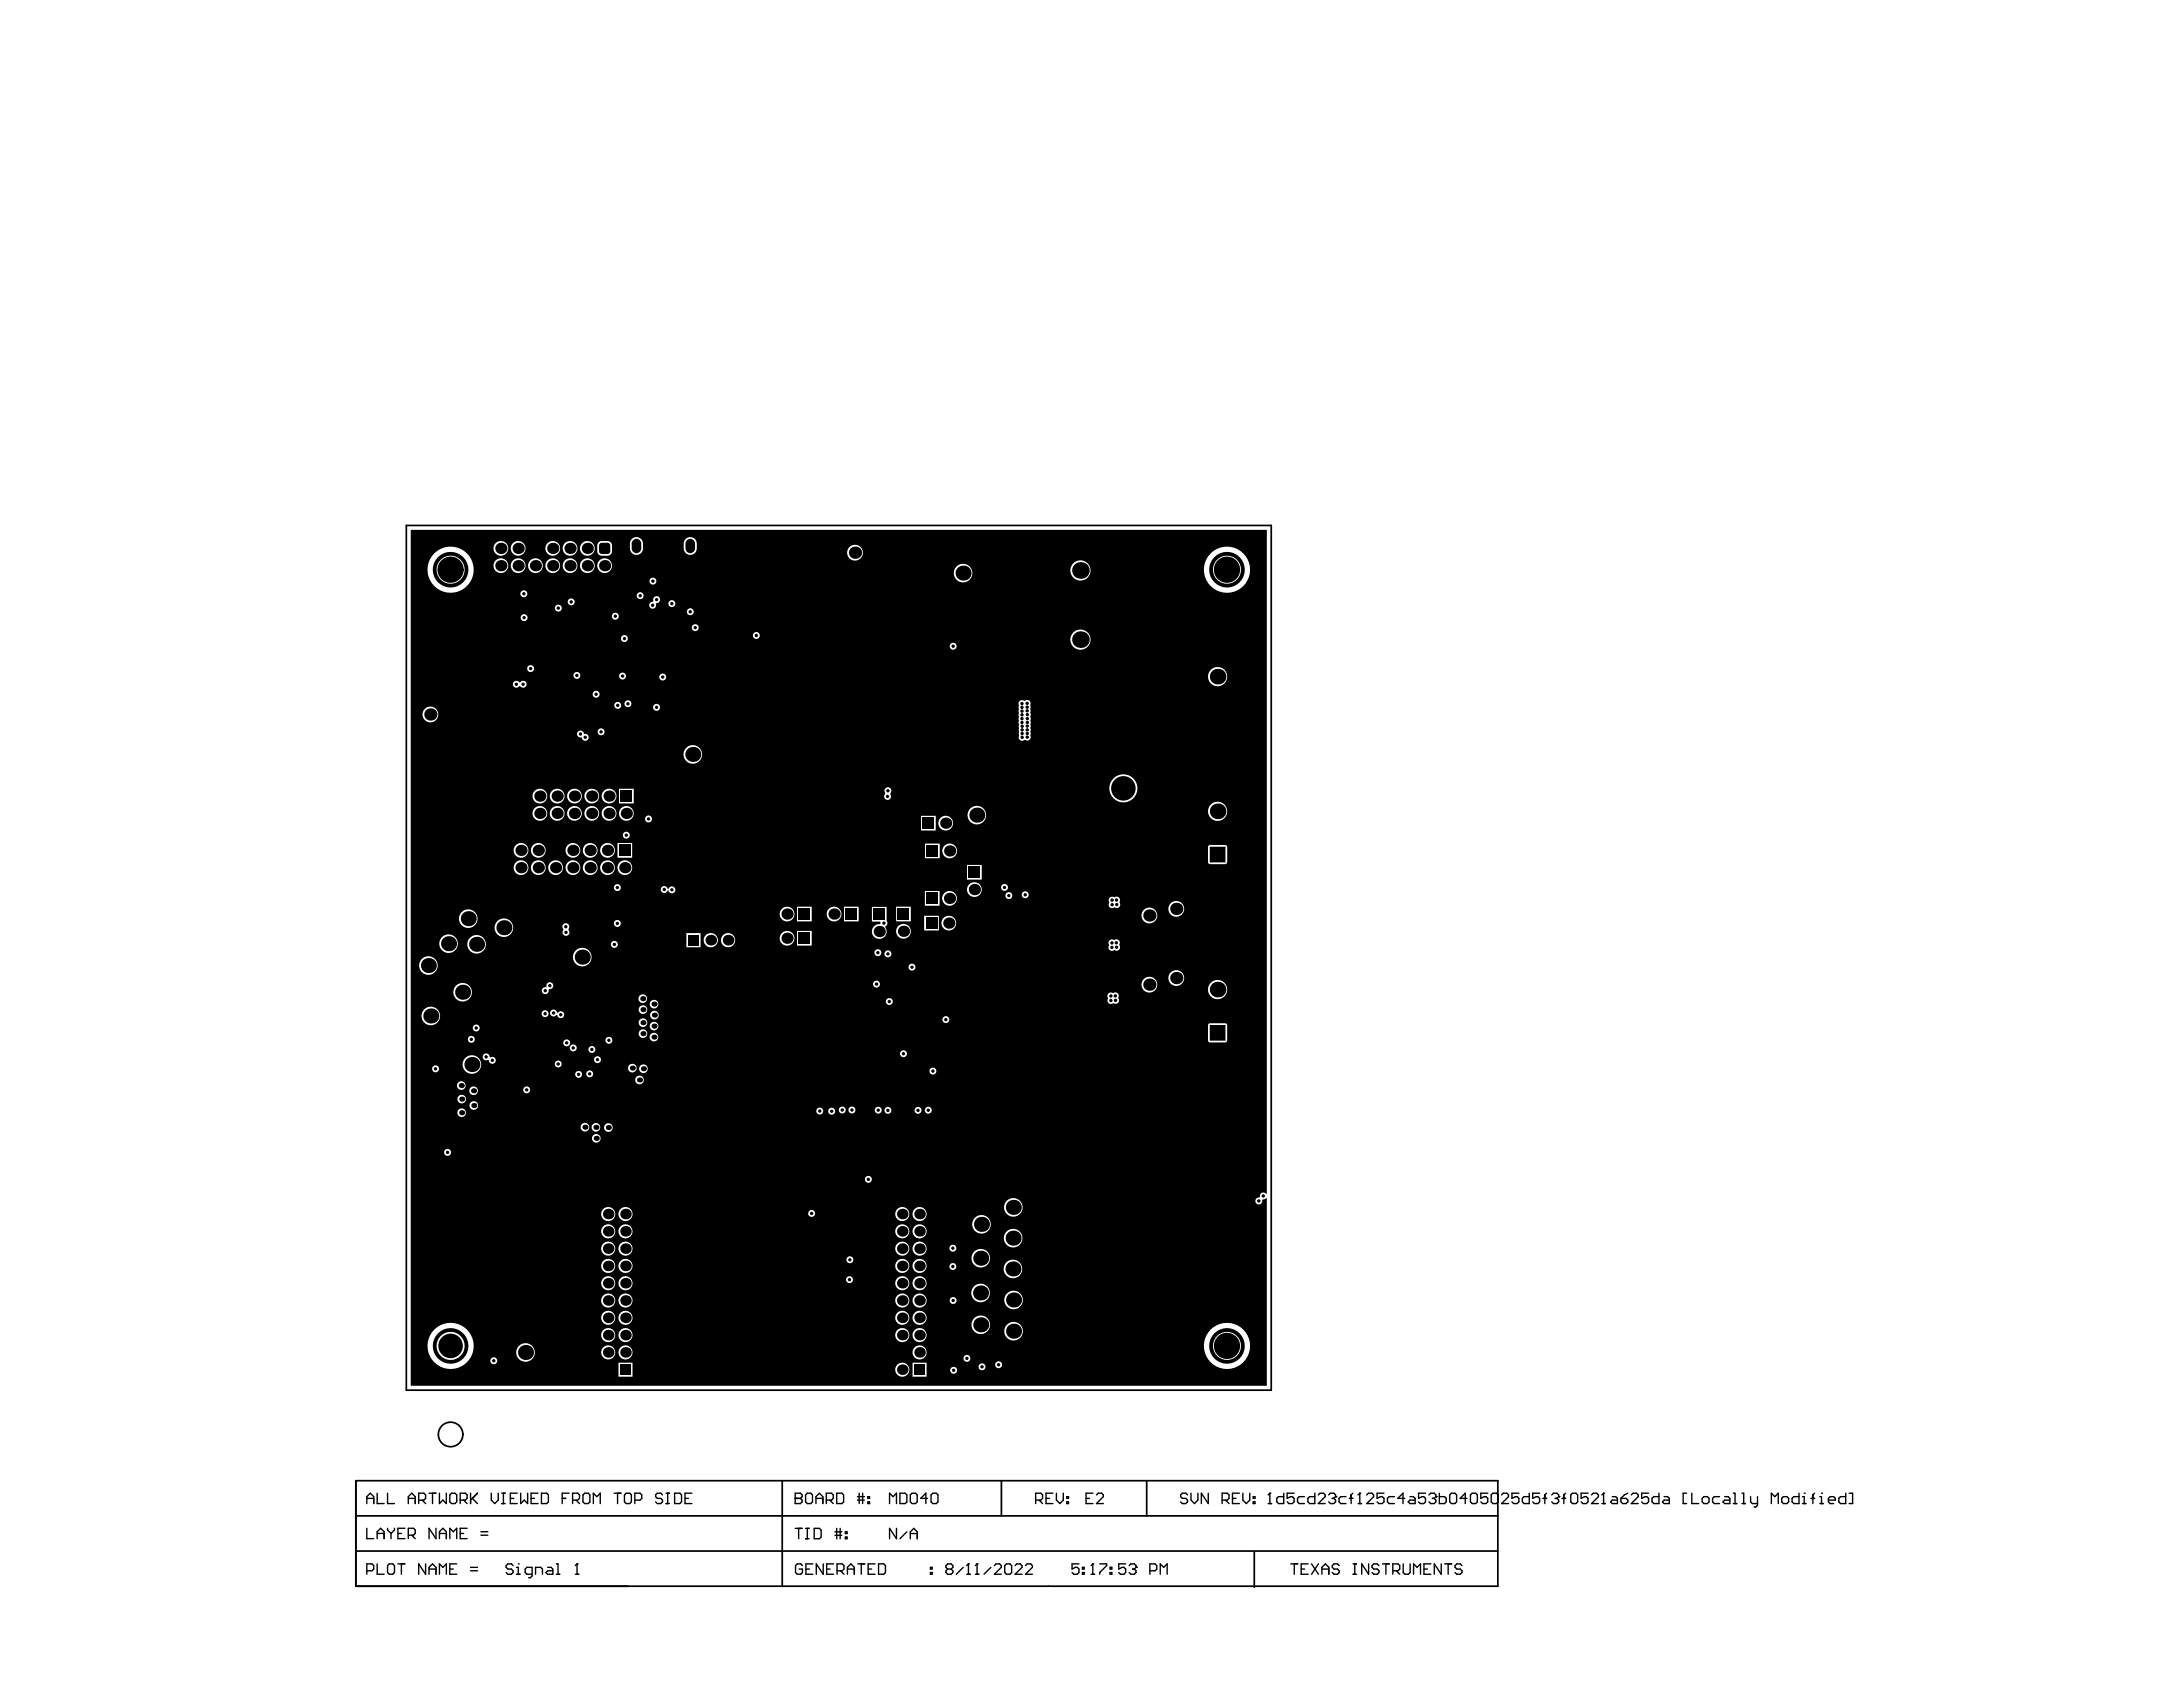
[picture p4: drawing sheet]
<svg xmlns="http://www.w3.org/2000/svg" width="279mm" height="216mm" viewBox="0 0 279 216" stroke-linecap="round" stroke-linejoin="round" font-family="sans-serif">
<g fill="none" stroke="#000" stroke-width=".22">
<path d="M52 67.2h110.7v110.7h-110.7zM45.5 194h146.2M45.5 198.5h146.2M45.5 189.5v13.5h146.2v-13.5h-146.1v13.5M100.1 189.5v13.5M128.2 189.5v4.5M146.8 189.5v4.5M160.5 198.7v4.4"/>
<circle cx="57.7" cy="72.9" r="1.57"/>
<circle cx="157" cy="72.9" r="1.57"/>
<circle cx="157" cy="172.2" r="1.57"/>
<circle cx="57.7" cy="183.6" r="1.57"/>
</g>
<g fill="none" stroke="#000" stroke-width=".18">
<path d="M46.9 191.8h.9M46.9 192.4v-.9l.5-.4 .4 .4v.9M46.9 195.6v1.3h.9M48.3 191.1v1.3h.9M48.3 196.9v-.9l.4-.4 .5 .4v.9M48.3 196.3h.9M49.6 191.1v1.3h.9M49.6 195.6v.2l.4 .5M50 196.3v.6M50.5 195.6v.2l-.5 .5M50.9 196.3h.5M51.8 195.6h-.9v1.3h.9"/>
<path d="M52.3 191.8h.8M52.3 192.4v-.9l.4-.4 .4 .4v.9M52.3 196.5h.6l.2-.2v-.5l-.2-.2h-.6v1.3M52.7 196.5l.4 .4M53.6 192h.7l.2-.2v-.5l-.2-.2h-.7v1.3M54 192l.5 .4M54.9 191.1h.9M55.4 191.1v1.3M55.8 195.6v1.3l-.9-1.3v1.3M56.2 191.1v1.3l.5-.4 .4 .4v-1.3M56.2 196.9v-.9l.5-.4 .4 .4v.9M56.2 196.3h.9"/>
<path d="M57.6 191.3l.2-.2h.4l.3 .2v.9l-.3 .2h-.4l-.2-.2zM57.6 196.9v-1.3l.4 .4 .5-.4v1.3M58.9 192h.7l.2-.2v-.5l-.2-.2h-.7v1.3M58.9 196.3h.4M59.3 192l.5 .4M59.8 195.6h-.9v1.3h.9M60.2 191.1v1.3M60.4 191.8l.7 .6M61.1 191.1l-.9 .9M61.6 196.5h.8M61.6 196h.8M62.9 191.1v.9l.4 .4 .5-.4v-.9"/>
<path d="M64.2 192.4h.5M64.2 191.1h.5M64.4 191.1v1.3M65.3 191.8h.5M66.2 191.1h-.9v1.3h.9M66.6 191.1v1.3l.5-.4 .4 .4v-1.3M68 191.8h.4M68.9 191.1h-.9v1.3h.9M69.3 191.1h.7l.2 .2v.9l-.2 .2h-.7zM72 191.8h.4M72.8 191.1h-.8v1.3M73.3 192h.6l.3-.2v-.5l-.3-.2h-.6v1.3"/>
<path d="M73.7 192l.5 .4M74.6 191.3l.2-.2h.5l.2 .2v.9l-.2 .2h-.5l-.2-.2zM75.9 192.4v-1.3l.5 .4 .4-.4v1.3M78.6 191.1h.9M79 191.1v1.3M79.9 191.3l.2-.2h.5l.2 .2v.9l-.2 .2h-.5l-.2-.2zM81.3 192h.6l.2-.2v-.5l-.2-.2h-.6v1.3M84.8 191.3l-.2-.2h-.5l-.2 .2v.2l.2 .3h.5l.2 .2v.2l-.2 .2h-.5l-.2-.2M85.2 192.4h.5M85.2 191.1h.5M85.5 191.1v1.3M86.3 191.1h.7l.2 .2v.9l-.2 .2h-.7z"/>
<path d="M87.7 191.8h.4M88.6 191.1h-.9v1.3h.9M101.8 191.8h.1M101.8 191.1h.6l.3 .2v.2l-.3 .3 .3 .2v.2l-.3 .2h-.6zM101.8 191.8h.6M101.8 195.6h.9M102.2 195.6v1.3M103.1 191.3l.2-.2h.5l.2 .2v.9l-.2 .2h-.5l-.2-.2zM103.1 196.9h.4M103.1 195.6h.4M103.3 195.6v1.3M104.2 195.6h.7l.2 .2v.9l-.2 .2h-.7z"/>
<path d="M104.4 191.8h.9M104.4 192.4v-.9l.5-.4 .4 .4v.9M105.8 192h.6l.2-.2v-.5l-.2-.2h-.6v1.3M106.2 192l.4 .4M106.9 196h.9M106.9 196.5h.9M107.1 191.1h.7l.2 .2v.9l-.2 .2h-.7zM107.1 195.6v1.3M107.5 195.6v1.3M108.2 196.7h.2v.2h-.2zM108.2 196h.2v.3h-.2zM109.7 191.5h.9"/>
<path d="M109.7 192h.9M110 191.1v1.3M110.4 191.1v1.3M111.1 192.2h.2v.2h-.2zM111.1 191.5h.2v.3h-.2zM113.9 192.4v-1.3l.4 .4 .4-.4v1.3M114.7 195.6v1.3l-.8-1.3v1.3M115.2 191.1h.6l.3 .2v.9l-.3 .2h-.6zM116.1 196l-.9 .9M116.5 191.3l.2-.2h.5l.2 .2v.9l-.2 .2h-.5l-.2-.2zM116.5 196.9v-.9l.5-.4 .4 .4v.9M116.5 196.3h.9"/>
<path d="M118.7 191.8h-.9l.7-.7v1.3M119.2 191.3l.2-.2h.4l.3 .2v.9l-.3 .2h-.4l-.2-.2zM132.6 192h.6l.2-.2v-.5l-.2-.2h-.6v1.3M133 192l.4 .4M133.9 191.8h.4M134.8 191.1h-.9v1.3h.9M135.2 191.1v.9l.4 .4 .5-.4v-.9M136.5 192.2h.3v.2h-.3zM136.5 191.5h.3v.3h-.3zM139 191.8h.4M139.9 191.1h-.9v1.3h.9M140.3 191.3l.3-.2h.4l.2 .2v.2l-.9 .9h.9"/>
<path d="M152 191.3l-.2-.2h-.5l-.2 .2v.2l.2 .3h.5l.2 .2v.2l-.2 .2h-.5l-.2-.2M152.4 191.1v.9l.5 .4 .4-.4v-.9M154.6 191.1v1.3l-.8-1.3v1.3M156.4 192h.7l.2-.2v-.5l-.2-.2h-.7v1.3M156.9 192l.4 .4M157.7 191.8h.5M158.6 191.1h-.9v1.3h.9M159.1 191.1v.9l.4 .4 .5-.4v-.9M160.4 192.2h.2v.2h-.2zM160.4 191.5h.2v.3h-.2zM162.3 192.4h.4M162.5 191.1h.1"/>
<path d="M162.5 191.1v1.3M162.5 191.1l-.2 .2M164.3 191.1v1.3h-.7l-.2-.2v-.4l.2-.3h.7M165.6 191.1h-.9v.7l.5-.3h.2l.2 .3v.4l-.2 .2h-.4l-.3-.2M167 191.5h-.7l-.2 .3v.4l.2 .2h.7M168.3 191.1v1.3h-.7l-.2-.2v-.4l.2-.3h.7M168.7 191.3l.2-.2h.5l.2 .2v.2l-.9 .9h.9M170.1 191.3l.2-.2h.4l.2 .2v.2M170.5 191.8h.2M170.7 191.8l.2 .2v.2l-.2 .2h-.4l-.2-.2M170.9 191.5h.1M170.9 191.5l-.2 .3"/>
<path d="M172.3 191.5h-.7l-.2 .3v.4l.2 .2h.7M172.7 191.8h.5M173.2 191.1l-.3 .2v1.1M173.8 192.4h.5M174 191.1h.1M174 191.1v1.3M174 191.1l-.2 .2M174.9 191.3l.2-.2h.5l.2 .2v.2l-.9 .9h.9M177.1 191.1h-.8v.7l.4-.3h.2l.2 .3v.4l-.2 .2h-.4l-.2-.2M178.5 191.5h-.7l-.2 .3v.4l.2 .2h.7M179.8 191.8h-.9l.7-.7v1.3M180.5 191.5h.4l.2 .3v.6h-.6l-.3-.2 .3-.2h.6"/>
<path d="M182.4 191.1h-.8v.7l.4-.3h.2l.2 .3v.4l-.2 .2h-.4l-.2-.2M182.9 191.3l.2-.2h.5l.2 .2v.2M183.3 191.8h.3M183.6 191.8l.2 .2v.2l-.2 .2h-.5l-.2-.2M183.8 191.5h.1M183.8 191.5l-.2 .3M184.2 191.1v1.3h.7l.2-.2v-.4l-.2-.3h-.7M185.5 191.3l.3-.2h.4l.2 .2v.9l-.2 .2h-.4l-.3-.2zM187.8 191.8h-.9l.6-.7v1.3M188.2 191.3l.2-.2h.5l.2 .2v.9l-.2 .2h-.5l-.2-.2zM190.4 191.1h-.9v.7l.5-.3h.2l.2 .3v.4l-.2 .2h-.4l-.3-.2M190.9 191.3l.2-.2h.4l.2 .2v.9l-.2 .2h-.4l-.2-.2z"/>
<path d="M192.2 191.3l.2-.2h.5l.2 .2v.2l-.9 .9h.9M194.4 191.1h-.9v.7l.5-.3h.2l.2 .3v.4l-.2 .2h-.5l-.2-.2M195.7 191.1v1.3h-.6l-.3-.2v-.4l.3-.3h.6M197.1 191.1h-.9v.7l.4-.3h.2l.3 .3v.4l-.3 .2h-.4l-.2-.2M197.5 191.8h.4M197.9 191.1l-.2 .2v1.1M198.6 191.3l.2-.2h.5l.2 .2v.2M199 191.8h.3M199.3 191.8l.2 .2v.2l-.2 .2h-.5l-.2-.2M199.5 191.5h.1M199.5 191.5l-.2 .3M199.9 191.8h.5"/>
<path d="M200.4 191.1l-.2 .2v1.1M201 191.3l.3-.2h.4l.2 .2v.9l-.2 .2h-.4l-.3-.2zM203.3 191.1h-.9v.7l.4-.3h.2l.3 .3v.4l-.3 .2h-.4l-.2-.2M203.7 191.3l.2-.2h.5l.2 .2v.2l-.9 .9h.9M205 192.4h.5M205.2 191.1h.1M205.2 191.1v1.3M205.2 191.1l-.2 .2M206.4 191.5h.4l.2 .3v.6h-.6l-.3-.2 .3-.2h.6M207.5 191.8h.6l.2 .2v.2l-.2 .2h-.4l-.2-.2zM208.3 191.1l-.4 .2-.4 .5M208.8 191.3l.2-.2h.4l.3 .2v.2l-.9 .9h.9"/>
<path d="M211 191.1h-.9v.7l.5-.3h.2l.2 .3v.4l-.2 .2h-.5l-.2-.2M212.3 191.1v1.3h-.6l-.3-.2v-.4l.3-.3h.6M213 191.5h.4l.3 .3v.6h-.7l-.2-.2 .2-.2h.7M215.9 191.1h-.5v1.3h.5M216.5 191.1v1.3h.9M218.1 191.5h.4l.2 .3v.4l-.2 .2h-.4l-.2-.2v-.4zM220.1 191.5h-.7l-.2 .3v.4l.2 .2h.7M220.7 191.5h.5l.2 .3v.6h-.7l-.2-.2 .2-.2h.7M221.8 192.4h.5M221.8 191.1h.3v1.3M223 192.4h.4M223 191.1h.2v1.3"/>
<path d="M224.1 191.5v.7l.2 .2h.6M224.9 191.5v1.1l-.2 .3h-.2M226.7 192.4v-1.3l.5 .4 .4-.4v1.3M228 191.8l.3-.3h.4l.2 .3v.4l-.2 .2h-.4l-.3-.2zM230.3 191.1v1.3h-.7l-.2-.2v-.4l.2-.3h.7M230.7 192.4h.4M230.7 191.5h.2v.9M230.9 191.1h.1M231.8 191.8h.4M232.2 191.1l-.2 .2v1.1M232.9 192.4h.5M232.9 191.5h.2v.9"/>
<path d="M233.1 191.1h.1M234 192h.9v-.2l-.2-.3h-.5l-.2 .3v.4l.2 .2h.5M236.2 191.1v1.3h-.6l-.3-.2v-.4l.3-.3h.6M236.7 191.1h.4v1.3h-.4M46.9 201h.7l.2-.2v-.4l-.2-.3h-.7v1.4M48.3 200.1v1.4h.9M49.6 200.4l.2-.3h.5l.2 .3v.8l-.2 .3h-.5l-.2-.3zM50.9 200.1h.9M51.4 200.1v1.4M54.5 200.1v1.4l-.9-1.4v1.4M54.9 200.8h.9M54.9 201.5v-.9l.5-.5 .4 .5v.9"/>
<path d="M56.2 201.5v-1.4l.5 .5 .4-.5v1.4M57.6 200.8h.4M58.5 200.1h-.9v1.4h.9M60.2 200.6h.9M60.2 201h.9M65.7 200.4l-.3-.3h-.4l-.2 .3v.2l.2 .2h.4l.3 .2v.2l-.3 .3h-.4l-.2-.3M66.1 201.5h.5M66.1 200.6h.2v.9M66.3 200.1h.1M68.1 201.5h-.7l-.2-.3v-.4l.2-.2h.7v1.1l-.2 .2h-.2M68.5 201.5v-.9h.7l.2 .2v.7M70.1 200.6h.4l.3 .2v.7h-.7l-.2-.3 .2-.2h.7"/>
<path d="M71.2 200.1h.2v1.4M71.2 201.5h.4M73.6 201.5h.5M73.9 200.1h.1M73.9 200.1v1.4M73.9 200.1l-.3 .3M102.7 200.4l-.2-.3h-.5l-.2 .3v.8l.2 .3h.5l.2-.3v-.4h-.4M103.1 200.8h.5M104 200.1h-.9v1.4h.9M105.4 200.1v1.4l-.9-1.4v1.4M105.8 200.8h.4M106.7 200.1h-.9v1.4h.9"/>
<path d="M107.1 201h.7l.2-.2v-.4l-.2-.3h-.7v1.4M107.6 201l.4 .5M108.5 200.8h.8M108.5 201.5v-.9l.4-.5 .4 .5v.9M109.8 200.1h.9M110.2 200.1v1.4M111.1 200.8h.5M112 200.1h-.9v1.4h.9M112.4 200.1h.7l.2 .3v.8l-.2 .3h-.7zM119.1 200.6h.2v.2h-.2zM119.1 201.2h.2v.3h-.2zM121.3 200.8l-.2-.2v-.2l.2-.3h.4l.3 .3v.2l-.3 .2"/>
<path d="M121.3 200.8h.4M121.3 200.8l-.2 .2v.2l.2 .3h.4l.3-.3v-.2l-.3-.2M123.3 200.6l-.9 .9M123.7 201.5h.5M123.9 200.1h.1M123.9 200.1v1.4M123.9 200.1l-.2 .3M124.8 201.5h.5M125.1 200.1h.1M125.1 200.1l-.3 .3M125.1 200.1v1.4M126.8 200.6l-.9 .9"/>
<path d="M127.3 200.4l.2-.3h.4l.3 .3v.2l-.9 .9h.9M128.6 200.4l.2-.3h.5l.2 .3v.8l-.2 .3h-.5l-.2-.3zM129.9 200.4l.2-.3h.5l.2 .3v.2l-.9 .9h.9M131.3 200.4l.2-.3h.4l.2 .3v.2l-.8 .9h.8M138.1 200.1h-.9v.7l.5-.2h.2l.2 .2v.4l-.2 .3h-.5l-.2-.3M138.5 200.6h.3v.2h-.3zM138.5 201.2h.3v.3h-.3zM139.6 201.5h.5M139.9 200.1h.1M139.9 200.1v1.4M139.9 200.1l-.3 .3M140.8 200.1h.8v.3l-.8 .8v.3"/>
<path d="M142.1 200.6h.2v.2h-.2zM142.1 201.2h.2v.3h-.2zM144.1 200.1h-.9v.7l.4-.2h.3l.2 .2v.4l-.2 .3h-.5l-.2-.3M144.5 200.4l.2-.3h.5l.2 .3v.2M145 200.8h.2M145.2 200.8l.2 .2v.2l-.2 .3h-.5l-.2-.3M145.4 200.6h.1M145.4 200.6l-.2 .2M147.2 201h.6l.3-.2v-.4l-.3-.3h-.6v1.4M148.5 201.5v-1.4l.4 .5 .5-.5v1.4M165.2 200.1h.9M165.6 200.1v1.4"/>
<path d="M166.5 200.8h.5M167.4 200.1h-.9v1.4h.9M167.9 200.1l.8 1.4M168.7 200.1l-.8 1.4M169.2 200.8h.9M169.2 201.5v-.9l.4-.5 .5 .5v.9M171.4 200.4l-.2-.3h-.5l-.2 .3v.2l.2 .2h.5l.2 .2v.2l-.2 .3h-.5l-.2-.3M173.2 200.1h.4M173.2 201.5h.4M173.4 200.1v1.4M175.2 200.1v1.4l-.9-1.4v1.4M176.5 200.4l-.2-.3h-.5l-.2 .3v.2l.2 .2h.5l.2 .2v.2l-.2 .3h-.5l-.2-.3"/>
<path d="M176.9 200.1h.9M177.4 200.1v1.4M178.3 201h.6l.3-.2v-.4l-.3-.3h-.6v1.4M178.7 201l.5 .5M179.6 200.1v1.1l.2 .3h.5l.2-.3v-1.1M180.9 201.5v-1.4l.5 .5 .4-.5v1.4M182.2 200.8h.5M183.1 200.1h-.9v1.4h.9M184.5 200.1v1.4l-.9-1.4v1.4M184.9 200.1h.9M185.3 200.1v1.4M187.1 200.4l-.2-.3h-.4l-.3 .3v.2l.3 .2h.4l.2 .2v.2l-.2 .3h-.4l-.3-.3"/>
</g>
<g fill="#000">
<path d="M55.4 72.9a2.3 2.3 0 0 1 4.6 0 2.3 2.3 0 0 1-4.6 0zM55.9 72.9a1.8 1.8 0 0 0 3.6 0 1.8 1.8 0 0 0-3.6 0z"/>
<path d="M76.7 69.8h.3zM76.7 69.6l.3-.1v.3h-.3z"/>
<path d="M77 70.5v.4zM76.7 70.5h.3v.4l-.3-.2z"/>
<path d="M77.7 70.5h.4zM77.7 70.5h.4v.2l-.4 .2z"/>
<path d="M77.7 69.5v.3zM77.7 69.5h.2l.2 .3h-.4z"/>
<path d="M81.5 70.2h.6zM81.5 70.2h.6a.61 .61 0 0 1-.6 .6z"/>
<path d="M81.5 69v.6zM81.5 69a.61 .61 0 0 1 .6 .6h-.6z"/>
<path d="M80.8 69.6h.7zM81 69.1l.5-.1v.6h-.7z"/>
<path d="M81.5 70.2v.6zM80.8 70.2h.7v.6a.61 .61 0 0 1-.7-.6z"/>
<path d="M88.3 70.2h.7zM88.3 70.2h.7a.61 .61 0 0 1-.7 .6z"/>
<path d="M88.3 69v.6zM88.3 69a.61 .61 0 0 1 .7 .6h-.7z"/>
<path d="M87.7 69.6h.6zM87.9 69.1l.4-.1v.6h-.6z"/>
<path d="M88.3 70.2v.6zM87.7 70.2h.6v.6a.61 .61 0 0 1-.6-.6z"/>
<path d="M154.8 72.9a2.28 2.28 0 0 1 4.5 0 2.28 2.28 0 0 1-4.5 0zM155.2 72.9a1.8 1.8 0 0 0 3.6 0 1.8 1.8 0 0 0-3.6 0z"/>
<path d="M52.6 67.8h109.5v84.9l-.1 .1a.44 .44 0 0 0-.5-.1 .44 .44 0 0 0-.2 .5l-.1 .1a.44 .44 0 0 0-.5 .4 .44 .44 0 0 0 .5 .4 .44 .44 0 0 0 .3-.5l.5-.3 .1 .1v23.9h-109.5zM87.8 69a1.46 1.46 0 0 0 .1 1.9 .84 .84 0 0 0 1.3-.7 1.07 1.07 0 0 0-.6-1.4 .84 .84 0 0 0-.8 .2zM80.9 69a1.46 1.46 0 0 0 .1 1.9 .84 .84 0 0 0 1.3-.7 1.07 1.07 0 0 0-.6-1.4 .84 .84 0 0 0-.8 .2zM76.6 69.4l-.2 .4 .1 .9 .1 .3 .4 .1h.9l.3-.1 .1-.5v-.8l-.1-.3-.5-.2-.8 .1zM74.2 70.2a.95 .95 0 0 0 1.9 0 .95 .95 0 0 0-1.9 0zM72 70.2a.95 .95 0 0 0 1.9 0 .95 .95 0 0 0-1.9 0zM69.8 70.2a.95 .95 0 0 0 1.9 0 .95 .95 0 0 0-1.9 0zM65.4 70.2a.95 .95 0 0 0 1.9 0 .95 .95 0 0 0-1.9 0zM63.2 70.2a.95 .95 0 0 0 1.9 0 .95 .95 0 0 0-1.9 0zM108.4 70.7a1.01 1.01 0 0 0 2 0 1.01 1.01 0 0 0-2 0zM76.4 72.4a.95 .95 0 0 0 1.9 0 .95 .95 0 0 0-1.9 0zM74.2 72.4a.95 .95 0 0 0 1.9 0 .95 .95 0 0 0-1.9 0zM72 72.4a.95 .95 0 0 0 1.9 0 .95 .95 0 0 0-1.9 0zM69.8 72.4a.95 .95 0 0 0 1.9 0 .95 .95 0 0 0-1.9 0zM67.6 72.4a.95 .95 0 0 0 1.9 0 .95 .95 0 0 0-1.9 0zM65.4 72.4a.95 .95 0 0 0 1.9 0 .95 .95 0 0 0-1.9 0zM63.2 72.4a.95 .95 0 0 0 1.9 0 .95 .95 0 0 0-1.9 0zM137 73a1.3 1.3 0 0 0 2.6 0 1.3 1.3 0 0 0-2.6 0zM122.1 73.3a1.2 1.2 0 0 0 2.4 0 1.2 1.2 0 0 0-2.4 0zM83.1 74.4a.45 .45 0 0 0 .9 0 .45 .45 0 0 0-.9 0zM154.1 72.9a2.96 2.96 0 0 0 5.9 0 2.96 2.96 0 0 0-5.9 0zM54.7 72.9a2.96 2.96 0 0 0 5.9 0 2.96 2.96 0 0 0-5.9 0zM66.6 76a.45 .45 0 0 0 .9 0 .45 .45 0 0 0-.9 0zM81.5 76.2a.45 .45 0 0 0 .9 0 .45 .45 0 0 0-.9 0zM83.7 76.4l-.1 .6a.45 .45 0 0 0-.5 .5 .45 .45 0 0 0 .5 .4 .45 .45 0 0 0 .3-.6l.1-.1a.45 .45 0 0 0 .5-.6 .45 .45 0 0 0-.8-.2zM72.7 77a.45 .45 0 0 0 .9 0 .45 .45 0 0 0-.9 0zM85.5 77.3a.45 .45 0 0 0 .9 0 .45 .45 0 0 0-.9 0zM71 77.8a.45 .45 0 0 0 .9 0 .45 .45 0 0 0-.9 0zM87.9 78.3a.45 .45 0 0 0 .9 0 .45 .45 0 0 0-.9 0zM78.3 78.9a.45 .45 0 0 0 .9 0 .45 .45 0 0 0-.9 0zM66.6 79a.45 .45 0 0 0 .9 0 .45 .45 0 0 0-.9 0zM88.5 80.3a.45 .45 0 0 0 .9 0 .45 .45 0 0 0-.9 0zM96.4 81.3a.45 .45 0 0 0 .8 0 .45 .45 0 0 0-.8 0zM79.5 81.7a.45 .45 0 0 0 .9 0 .45 .45 0 0 0-.9 0zM121.5 82.7a.45 .45 0 0 0 .9 0 .45 .45 0 0 0-.9 0zM137 81.9a1.3 1.3 0 0 0 2.6 0 1.3 1.3 0 0 0-2.6 0zM67.5 85.6a.45 .45 0 0 0 .9 0 .45 .45 0 0 0-.9 0zM73.4 86.4a.45 .45 0 0 0 .9 0 .45 .45 0 0 0-.9 0zM79.2 86.5a.45 .45 0 0 0 .9 0 .45 .45 0 0 0-.9 0zM84.4 86.6a.45 .45 0 0 0 .9 0 .45 .45 0 0 0-.9 0zM65.8 87.3a.44 .44 0 0 0 0 .6 .44 .44 0 0 0 .7-.1h.1a.44 .44 0 0 0 .6 .1 .44 .44 0 0 0 0-.7 .44 .44 0 0 0-.6 .1h-.1a.43 .43 0 0 0-.7 0zM154.6 86.6a1.25 1.25 0 0 0 2.5 0 1.25 1.25 0 0 0-2.5 0zM75.8 88.9a.45 .45 0 0 0 .9 0 .45 .45 0 0 0-.9 0zM130.5 89.7a.43 .43 0 0 0-.1 .6v.2v.7v.3v.2v.8v.2v1.2l.1 .2a.44 .44 0 0 0 0 .6 .44 .44 0 0 0 .6 0 .46 .46 0 0 0 .6 0 .46 .46 0 0 0 .2-.6v-.2v-1.2v-.2v-.3v-.2l-.1-.3 .1-.2-.1-.3 .1-.7-.1-.2a.44 .44 0 0 0-.1-.6 .44 .44 0 0 0-.6 0h-.1a.43 .43 0 0 0-.5 0zM79.9 90.1a.45 .45 0 0 0 .9 0 .45 .45 0 0 0-.9 0zM78.6 90.3a.45 .45 0 0 0 .9 0 .45 .45 0 0 0-.9 0zM83.6 90.5a.45 .45 0 0 0 .9 0 .45 .45 0 0 0-.9 0zM54.1 91.4a1.01 1.01 0 0 0 2 0 1.01 1.01 0 0 0-2 0zM76.5 93.7a.45 .45 0 0 0 .9 0 .45 .45 0 0 0-.9 0zM74 93.6a.45 .45 0 0 0-.1 .6 .45 .45 0 0 0 .6 .2 .45 .45 0 0 0 .5 .4 .45 .45 0 0 0 .3-.6 .45 .45 0 0 0-.6-.3 .45 .45 0 0 0-.2-.4 .45 .45 0 0 0-.5 .1zM87.5 96.6a1.2 1.2 0 0 0 2.4 0 1.2 1.2 0 0 0-2.4 0zM113.3 100.9a.43 .43 0 0 0 0 .6v.1a.44 .44 0 0 0 0 .6 .44 .44 0 0 0 .6 .1 .44 .44 0 0 0 0-.6l.1-.2a.45 .45 0 0 0 0-.6 .45 .45 0 0 0-.7 0zM142 100.9a1.8 1.8 0 0 0 3.6 0 1.8 1.8 0 0 0-3.6 0zM79.2 100.9v1.9h1.9v-1.9zM77 101.9a.95 .95 0 0 0 1.9 0 .95 .95 0 0 0-1.9 0zM74.8 101.9a.95 .95 0 0 0 1.9 0 .95 .95 0 0 0-1.9 0zM72.6 101.9a.95 .95 0 0 0 1.9 0 .95 .95 0 0 0-1.9 0zM70.4 101.9a.95 .95 0 0 0 1.9 0 .95 .95 0 0 0-1.9 0zM68.1 101.9a.95 .95 0 0 0 1.9 0 .95 .95 0 0 0-1.9 0zM79.2 104.1a.95 .95 0 0 0 1.9 0 .95 .95 0 0 0-1.9 0zM77 104.1a.95 .95 0 0 0 1.9 0 .95 .95 0 0 0-1.9 0zM74.8 104.1a.95 .95 0 0 0 1.9 0 .95 .95 0 0 0-1.9 0zM72.6 104.1a.95 .95 0 0 0 1.9 0 .95 .95 0 0 0-1.9 0zM70.4 104.1a.95 .95 0 0 0 1.9 0 .95 .95 0 0 0-1.9 0zM68.1 104.1a.95 .95 0 0 0 1.9 0 .95 .95 0 0 0-1.9 0zM154.6 103.8a1.25 1.25 0 0 0 2.5 0 1.25 1.25 0 0 0-2.5 0zM82.6 104.8a.45 .45 0 0 0 .9 0 .45 .45 0 0 0-.9 0zM123.8 104.3a1.2 1.2 0 0 0 2.4 0 1.2 1.2 0 0 0-2.4 0zM117.9 104.4v1.9h1.9v-1.9zM120.1 105.3a.95 .95 0 0 0 1.9 0 .95 .95 0 0 0-1.9 0zM79.7 106.9a.45 .45 0 0 0 .9 0 .45 .45 0 0 0-.9 0zM79 107.9v1.9h1.9v-1.9zM76.8 108.8a.95 .95 0 0 0 1.9 0 .95 .95 0 0 0-1.9 0zM74.6 108.8a.95 .95 0 0 0 1.9 0 .95 .95 0 0 0-1.9 0zM72.4 108.8a.95 .95 0 0 0 1.9 0 .95 .95 0 0 0-1.9 0zM68 108.8a.95 .95 0 0 0 1.8 0 .95 .95 0 0 0-1.8 0zM65.7 108.8a.95 .95 0 0 0 1.9 0 .95 .95 0 0 0-1.9 0zM118.4 108v1.8h1.9v-1.8zM120.6 108.9a.95 .95 0 0 0 1.9 0 .95 .95 0 0 0-1.9 0zM154.7 108.2l-.1 .2v1.9l.1 .2 .2 .1h1.9l.2-.1 .1-.2v-1.9l-.1-.2-.2-.1h-1.9zM79 111a.95 .95 0 0 0 1.9 0 .95 .95 0 0 0-1.9 0zM76.8 111a.95 .95 0 0 0 1.9 0 .95 .95 0 0 0-1.9 0zM74.6 111a.95 .95 0 0 0 1.9 0 .95 .95 0 0 0-1.9 0zM72.4 111a.95 .95 0 0 0 1.9 0 .95 .95 0 0 0-1.9 0zM70.2 111a.95 .95 0 0 0 1.9 0 .95 .95 0 0 0-1.9 0zM68 111a.95 .95 0 0 0 1.8 0 .95 .95 0 0 0-1.8 0zM65.7 111a.95 .95 0 0 0 1.9 0 .95 .95 0 0 0-1.9 0zM123.8 110.7v1.9h1.8v-1.9zM128.1 113.6a.45 .45 0 0 0 .9 0 .45 .45 0 0 0-.9 0zM78.6 113.6a.45 .45 0 0 0 .9 0 .45 .45 0 0 0-.9 0zM84.7 113.5a.44 .44 0 0 0 .1 .7 .44 .44 0 0 0 .6-.3h.2a.44 .44 0 0 0 .6 .4 .44 .44 0 0 0 .1-.8 .44 .44 0 0 0-.7 .3h-.1a.44 .44 0 0 0-.3-.4 .44 .44 0 0 0-.5 .1zM123.8 113.8a.95 .95 0 0 0 1.9 0 .95 .95 0 0 0-1.9 0zM142 114.9a.44 .44 0 0 0 0 .6 .45 .45 0 0 0 0 .6 .45 .45 0 0 0 .7 0 .44 .44 0 0 0 .6 0 .44 .44 0 0 0 0-.6 .44 .44 0 0 0-.1-.6 .44 .44 0 0 0-.6 0 .43 .43 0 0 0-.6 0zM130.8 114.5a.45 .45 0 0 0 .9 0 .45 .45 0 0 0-.9 0zM128.7 114.6a.45 .45 0 0 0 .9 0 .45 .45 0 0 0-.9 0zM118.4 114v1.9h1.9v-1.9zM120.6 115a.95 .95 0 0 0 1.9 0 .95 .95 0 0 0-1.9 0zM149.5 116.3a1.05 1.05 0 0 0 2.1 0 1.05 1.05 0 0 0-2.1 0zM114.7 116v1.9h1.9v-1.9zM108 116v1.9h1.9v-1.9zM102 116v1.9h1.9v-1.9zM105.8 117a.95 .95 0 0 0 1.9 0 .95 .95 0 0 0-1.9 0zM99.8 117a.95 .95 0 0 0 1.9 0 .95 .95 0 0 0-1.9 0zM146.1 117.2a1.01 1.01 0 0 0 2 0 1.01 1.01 0 0 0-2 0zM111.6 116.1v1.8h1l.1 .2-.1 .2a.94 .94 0 0 0-1 1.1 .94 .94 0 0 0 1.3 .7 .94 .94 0 0 0 .4-1.4v-.2a.43 .43 0 0 0 .2-.6v-1.8zM78.6 118.2a.45 .45 0 0 0 .9 0 .45 .45 0 0 0-.9 0zM58.7 117.6a1.2 1.2 0 0 0 2.4 0 1.2 1.2 0 0 0-2.4 0zM118.3 117.2v1.9h1.9v-1.9zM120.5 118.1a.95 .95 0 0 0 1.9 0 .95 .95 0 0 0-1.9 0zM72.1 118.3a.45 .45 0 0 0 0 .6v.1a.45 .45 0 0 0 .1 .7 .45 .45 0 0 0 .6-.1 .45 .45 0 0 0 0-.6v-.1a.44 .44 0 0 0-.1-.6 .44 .44 0 0 0-.6 0zM63.3 118.7a1.2 1.2 0 0 0 2.4 0 1.2 1.2 0 0 0-2.4 0zM114.7 119.2a.95 .95 0 0 0 1.9 0 .95 .95 0 0 0-1.9 0zM142 120.4a.44 .44 0 0 0 0 .6 .45 .45 0 0 0 0 .6 .45 .45 0 0 0 .6 0 .44 .44 0 0 0 .6-.1 .44 .44 0 0 0 0-.6 .44 .44 0 0 0 0-.6 .44 .44 0 0 0-.6 0 .43 .43 0 0 0-.6 .1zM102 119.1v1.9h1.9v-1.9zM99.8 120.1a.95 .95 0 0 0 1.9 0 .95 .95 0 0 0-1.9 0zM87.9 119.4v1.8h1.8v-1.8zM92.3 120.3a.91 .91 0 0 0 1.8 0 .91 .91 0 0 0-1.8 0zM90.1 120.3a.91 .91 0 0 0 1.8 0 .91 .91 0 0 0-1.8 0zM78.2 120.9a.45 .45 0 0 0 .9 0 .45 .45 0 0 0-.9 0zM56.2 120.8a1.2 1.2 0 0 0 2.4 0 1.2 1.2 0 0 0-2.4 0zM59.8 120.9a1.2 1.2 0 0 0 2.4 0 1.2 1.2 0 0 0-2.4 0zM111.9 121.9a.45 .45 0 0 0 .9 0 .45 .45 0 0 0-.9 0zM113.2 122.1a.45 .45 0 0 0 .9 0 .45 .45 0 0 0-.9 0zM73.3 122.5a1.2 1.2 0 0 0 2.4 0 1.2 1.2 0 0 0-2.4 0zM116.3 123.8a.45 .45 0 0 0 .9 0 .45 .45 0 0 0-.9 0zM53.6 123.6a1.2 1.2 0 0 0 2.4 0 1.2 1.2 0 0 0-2.4 0zM149.5 125.2a1.05 1.05 0 0 0 2.1 0 1.05 1.05 0 0 0-2.1 0zM70.1 125.8l-.2 .6a.44 .44 0 0 0-.6 .4 .44 .44 0 0 0 .5 .4 .44 .44 0 0 0 .4-.5l.1-.1a.45 .45 0 0 0 .5-.6 .45 .45 0 0 0-.7-.2zM111.7 125.9a.45 .45 0 0 0 .9 0 .45 .45 0 0 0-.9 0zM146.1 126a1.01 1.01 0 0 0 2 0 1.01 1.01 0 0 0-2 0zM141.9 127.1a.44 .44 0 0 0-.1 .7 .45 .45 0 0 0 .1 .6 .45 .45 0 0 0 .6 0 .44 .44 0 0 0 .6-.1 .44 .44 0 0 0 0-.6 .44 .44 0 0 0 0-.6 .44 .44 0 0 0-.6 0 .43 .43 0 0 0-.6 0zM154.6 126.6a1.25 1.25 0 0 0 2.5 0 1.25 1.25 0 0 0-2.5 0zM58 127a1.2 1.2 0 0 0 2.4 0 1.2 1.2 0 0 0-2.4 0zM81.7 127.8a.56 .56 0 0 0 1.1 0 .56 .56 0 0 0-1.1 0zM113.4 128.2a.45 .45 0 0 0 .9 0 .45 .45 0 0 0-.9 0zM83.2 128.5a.56 .56 0 0 0 1.1 0 .56 .56 0 0 0-1.1 0zM81.7 129.2a.6 .6 0 0 0 1.2 0 .6 .6 0 0 0-1.2 0zM69.3 129.7a.45 .45 0 0 0 .9 0 .45 .45 0 0 0-.9 0zM70.5 129.3a.44 .44 0 0 0 .1 .7 .44 .44 0 0 0 .6-.1h.1a.44 .44 0 0 0 .6 .4 .44 .44 0 0 0 .2-.7 .44 .44 0 0 0-.7 0h-.1a.44 .44 0 0 0-.3-.4 .44 .44 0 0 0-.5 .1zM83.2 129.9a.56 .56 0 0 0 1.1 0 .56 .56 0 0 0-1.1 0zM120.6 130.5a.45 .45 0 0 0 .9 0 .45 .45 0 0 0-.9 0zM53.9 130a1.2 1.2 0 0 0 2.4 0 1.2 1.2 0 0 0-2.4 0zM81.7 130.9a.6 .6 0 0 0 1.2 0 .6 .6 0 0 0-1.2 0zM83.2 131.3a.56 .56 0 0 0 1.1 0 .56 .56 0 0 0-1.1 0zM60.5 131.6a.45 .45 0 0 0 .9 0 .45 .45 0 0 0-.9 0zM81.7 132.3a.6 .6 0 0 0 1.2 0 .6 .6 0 0 0-1.2 0zM83.1 132.7a.6 .6 0 0 0 1.2 0 .6 .6 0 0 0-1.2 0zM154.7 131l-.1 .2v1.9l.1 .2 .2 .1h1.9l.2-.1 .1-.2v-1.9l-.1-.2h-.2h-1.9zM59.9 133a.45 .45 0 0 0 .9 0 .45 .45 0 0 0-.9 0zM77.5 133.1a.45 .45 0 0 0 .9 0 .45 .45 0 0 0-.9 0zM72.1 133.5a.45 .45 0 0 0 .9 0 .45 .45 0 0 0-.9 0zM72.9 134.1a.45 .45 0 0 0 .9 0 .45 .45 0 0 0-.9 0zM75.3 134.3a.45 .45 0 0 0 .9 0 .45 .45 0 0 0-.9 0zM115.2 134.9a.45 .45 0 0 0 .9 0 .45 .45 0 0 0-.9 0zM76 135.6a.45 .45 0 0 0 .9 0 .45 .45 0 0 0-.9 0zM61.9 134.9a.44 .44 0 0 0 0 .6 .44 .44 0 0 0 .6 .1l.1 .1a.44 .44 0 0 0 .5 .4 .44 .44 0 0 0 .3-.6 .44 .44 0 0 0-.6-.2h-.1a.45 .45 0 0 0-.3-.5 .45 .45 0 0 0-.5 .1zM71 136.2a.45 .45 0 0 0 .9 0 .45 .45 0 0 0-.9 0zM55.3 136.8a.45 .45 0 0 0 .9 0 .45 .45 0 0 0-.9 0zM80.4 136.7a.56 .56 0 0 0 1.1 0 .56 .56 0 0 0-1.1 0zM81.8 136.8a.56 .56 0 0 0 1.1 0 .56 .56 0 0 0-1.1 0zM59.2 136.2a1.2 1.2 0 0 0 2.4 0 1.2 1.2 0 0 0-2.4 0zM119 137.1a.45 .45 0 0 0 .8 0 .45 .45 0 0 0-.8 0zM75 137.4a.45 .45 0 0 0 .9 0 .45 .45 0 0 0-.9 0zM73.6 137.5a.45 .45 0 0 0 .9 0 .45 .45 0 0 0-.9 0zM81.3 138.2a.56 .56 0 0 0 1.1 0 .56 .56 0 0 0-1.1 0zM58.5 138.9a.56 .56 0 0 0 1.1 0 .56 .56 0 0 0-1.1 0zM67 139.5a.45 .45 0 0 0 .9 0 .45 .45 0 0 0-.9 0zM60.1 139.6a.56 .56 0 0 0 1.1 0 .56 .56 0 0 0-1.1 0zM58.5 140.7a.6 .6 0 0 0 1.2 0 .6 .6 0 0 0-1.2 0zM60.1 141.5a.56 .56 0 0 0 1.1 0 .56 .56 0 0 0-1.1 0zM108.6 142.1a.45 .45 0 0 0 .9 0 .45 .45 0 0 0-.9 0zM107.4 142.1a.45 .45 0 0 0 .8 0 .45 .45 0 0 0-.8 0zM112 142.1a.45 .45 0 0 0 .9 0 .45 .45 0 0 0-.9 0zM118.4 142.1a.45 .45 0 0 0 .9 0 .45 .45 0 0 0-.9 0zM117 142.1a.45 .45 0 0 0 .9 0 .45 .45 0 0 0-.9 0zM113.2 142.1a.45 .45 0 0 0 .9 0 .45 .45 0 0 0-.9 0zM104.5 142.2a.45 .45 0 0 0 .9 0 .45 .45 0 0 0-.9 0zM106 142.2a.45 .45 0 0 0 .9 0 .45 .45 0 0 0-.9 0zM58.5 142.4a.56 .56 0 0 0 1.1 0 .56 .56 0 0 0-1.1 0zM74.3 144.3a.56 .56 0 0 0 1.1 0 .56 .56 0 0 0-1.1 0zM75.7 144.3a.56 .56 0 0 0 1.1 0 .56 .56 0 0 0-1.1 0zM77.3 144.3a.56 .56 0 0 0 1.1 0 .56 .56 0 0 0-1.1 0zM75.8 145.7a.56 .56 0 0 0 1.1 0 .56 .56 0 0 0-1.1 0zM56.8 147.5a.45 .45 0 0 0 .9 0 .45 .45 0 0 0-.9 0zM110.7 150.9a.45 .45 0 0 0 .9 0 .45 .45 0 0 0-.9 0zM128.5 154.5a1.2 1.2 0 0 0 2.4 0 1.2 1.2 0 0 0-2.4 0zM103.4 155.3a.45 .45 0 0 0 .9 0 .45 .45 0 0 0-.9 0zM116.8 155.4a.9 .9 0 0 0 1.8 0 .9 .9 0 0 0-1.8 0zM114.6 155.4a.9 .9 0 0 0 1.8 0 .9 .9 0 0 0-1.8 0zM79.2 155.4a.9 .9 0 0 0 1.8 0 .9 .9 0 0 0-1.8 0zM76.9 155.4a.9 .9 0 0 0 1.8 0 .9 .9 0 0 0-1.8 0zM124.4 156.7a1.2 1.2 0 0 0 2.4 0 1.2 1.2 0 0 0-2.4 0zM116.8 157.6a.9 .9 0 0 0 1.8 0 .9 .9 0 0 0-1.8 0zM114.6 157.6a.9 .9 0 0 0 1.8 0 .9 .9 0 0 0-1.8 0zM79.2 157.6a.9 .9 0 0 0 1.8 0 .9 .9 0 0 0-1.8 0zM76.9 157.6a.9 .9 0 0 0 1.8 0 .9 .9 0 0 0-1.8 0zM128.5 158.5a1.2 1.2 0 0 0 2.4 0 1.2 1.2 0 0 0-2.4 0zM121.5 159.7a.45 .45 0 0 0 .9 0 .45 .45 0 0 0-.9 0zM116.8 159.8a.9 .9 0 0 0 1.8 0 .9 .9 0 0 0-1.8 0zM114.6 159.8a.9 .9 0 0 0 1.8 0 .9 .9 0 0 0-1.8 0zM79.2 159.8a.9 .9 0 0 0 1.8 0 .9 .9 0 0 0-1.8 0zM76.9 159.8a.9 .9 0 0 0 1.8 0 .9 .9 0 0 0-1.8 0zM108.3 161.2a.45 .45 0 0 0 .9 0 .45 .45 0 0 0-.9 0zM124.3 161a1.2 1.2 0 0 0 2.4 0 1.2 1.2 0 0 0-2.4 0zM121.5 162.1a.45 .45 0 0 0 .9 0 .45 .45 0 0 0-.9 0zM116.8 162a.9 .9 0 0 0 1.8 0 .9 .9 0 0 0-1.8 0zM114.6 162a.9 .9 0 0 0 1.8 0 .9 .9 0 0 0-1.8 0zM79.2 162a.9 .9 0 0 0 1.8 0 .9 .9 0 0 0-1.8 0zM76.9 162a.9 .9 0 0 0 1.8 0 .9 .9 0 0 0-1.8 0zM128.5 162.4a1.19 1.19 0 0 0 2.3 0 1.19 1.19 0 0 0-2.3 0zM108.3 163.8a.45 .45 0 0 0 .9 0 .45 .45 0 0 0-.9 0zM116.8 164.2a.9 .9 0 0 0 1.8 0 .9 .9 0 0 0-1.8 0zM114.6 164.2a.9 .9 0 0 0 1.8 0 .9 .9 0 0 0-1.8 0zM79.2 164.2a.9 .9 0 0 0 1.8 0 .9 .9 0 0 0-1.8 0zM76.9 164.2a.9 .9 0 0 0 1.8 0 .9 .9 0 0 0-1.8 0zM124.3 165.5a1.2 1.2 0 0 0 2.4 0 1.2 1.2 0 0 0-2.4 0zM121.5 166.4a.45 .45 0 0 0 .9 0 .45 .45 0 0 0-.9 0zM116.8 166.4a.9 .9 0 0 0 1.8 0 .9 .9 0 0 0-1.8 0zM114.6 166.4a.9 .9 0 0 0 1.8 0 .9 .9 0 0 0-1.8 0zM79.2 166.4a.9 .9 0 0 0 1.8 0 .9 .9 0 0 0-1.8 0zM76.9 166.4a.9 .9 0 0 0 1.8 0 .9 .9 0 0 0-1.8 0zM128.5 166.4a1.2 1.2 0 0 0 2.4 0 1.2 1.2 0 0 0-2.4 0zM116.8 168.7a.9 .9 0 0 0 1.8 0 .9 .9 0 0 0-1.8 0zM114.6 168.7a.9 .9 0 0 0 1.8 0 .9 .9 0 0 0-1.8 0zM79.2 168.7a.9 .9 0 0 0 1.8 0 .9 .9 0 0 0-1.8 0zM76.9 168.7a.9 .9 0 0 0 1.8 0 .9 .9 0 0 0-1.8 0zM124.3 169.5a1.2 1.2 0 0 0 2.4 0 1.2 1.2 0 0 0-2.4 0zM128.5 170.4a1.2 1.2 0 0 0 2.4 0 1.2 1.2 0 0 0-2.4 0zM116.8 170.9a.9 .9 0 0 0 1.8 0 .9 .9 0 0 0-1.8 0zM114.6 170.9a.9 .9 0 0 0 1.8 0 .9 .9 0 0 0-1.8 0zM79.2 170.9a.9 .9 0 0 0 1.8 0 .9 .9 0 0 0-1.8 0zM76.9 170.9a.9 .9 0 0 0 1.8 0 .9 .9 0 0 0-1.8 0zM116.8 173.1a.9 .9 0 0 0 1.8 0 .9 .9 0 0 0-1.8 0zM79.2 173.1a.9 .9 0 0 0 1.8 0 .9 .9 0 0 0-1.8 0zM76.9 173.1a.9 .9 0 0 0 1.8 0 .9 .9 0 0 0-1.8 0zM66.1 173.1a1.2 1.2 0 0 0 2.4 0 1.2 1.2 0 0 0-2.4 0zM123.3 173.8a.45 .45 0 0 0 .9 0 .45 .45 0 0 0-.9 0zM62.8 174.2a.45 .45 0 0 0 .8 0 .45 .45 0 0 0-.8 0zM127.4 174.7a.45 .45 0 0 0 .9 0 .45 .45 0 0 0-.9 0zM154.1 172.2a2.96 2.96 0 0 0 5.9 0 2.96 2.96 0 0 0-5.9 0zM54.7 172.2a2.96 2.96 0 0 0 5.9 0 2.96 2.96 0 0 0-5.9 0zM125.2 174.9a.45 .45 0 0 0 .9 0 .45 .45 0 0 0-.9 0zM121.6 175.4a.45 .45 0 0 0 .9 0 .45 .45 0 0 0-.9 0zM116.8 174.4v1.8h1.8v-1.8zM79.2 174.4v1.8h1.8v-1.8zM114.6 175.3a.9 .9 0 0 0 1.8 0 .9 .9 0 0 0-1.8 0z"/>
<path d="M55.4 172.2a2.3 2.3 0 0 1 4.6 0 2.3 2.3 0 0 1-4.6 0zM55.9 172.2a1.8 1.8 0 0 0 3.6 0 1.8 1.8 0 0 0-3.6 0z"/>
<path d="M154.8 172.2a2.28 2.28 0 0 1 4.5 0 2.28 2.28 0 0 1-4.5 0zM155.2 172.2a1.8 1.8 0 0 0 3.6 0 1.8 1.8 0 0 0-3.6 0z"/>
<circle cx="54" cy="74.7" r=".22"/>
<circle cx="57.7" cy="72.9" r="1.57"/>
<circle cx="64.1" cy="70.2" r=".72"/>
<circle cx="64.1" cy="72.4" r=".72"/>
<circle cx="64.3" cy="79.4" r=".22"/>
<circle cx="66.3" cy="72.4" r=".72"/>
<circle cx="66.3" cy="70.2" r=".72"/>
<circle cx="67" cy="76" r=".22"/>
<circle cx="67.1" cy="79" r=".22"/>
<circle cx="67.1" cy="77.1" r=".22"/>
<circle cx="67.1" cy="78.1" r=".22"/>
<circle cx="68.5" cy="70.2" r=".72"/>
<circle cx="68.5" cy="72.4" r=".72"/>
<circle cx="70.7" cy="70.2" r=".72"/>
<circle cx="70.7" cy="72.4" r=".72"/>
<circle cx="71.5" cy="77.8" r=".22"/>
<circle cx="73" cy="72.4" r=".72"/>
<circle cx="73" cy="70.2" r=".72"/>
<circle cx="73.1" cy="77" r=".22"/>
<circle cx="75.2" cy="70.2" r=".72"/>
<circle cx="75.2" cy="72.4" r=".72"/>
<circle cx="77.4" cy="72.4" r=".72"/>
<circle cx="77.7" cy="77.8" r=".22"/>
<circle cx="78.8" cy="78.9" r=".22"/>
<circle cx="81.9" cy="76.2" r=".22"/>
<circle cx="83.5" cy="77.5" r=".22"/>
<circle cx="83.6" cy="74.4" r=".22"/>
<circle cx="83.8" cy="79.1" r=".22"/>
<circle cx="84" cy="76.7" r=".22"/>
<circle cx="85" cy="73.7" r=".22"/>
<circle cx="86" cy="77.3" r=".22"/>
<circle cx="87.2" cy="79.8" r=".22"/>
<circle cx="87.7" cy="76.5" r=".22"/>
<circle cx="88.3" cy="78.3" r=".22"/>
<circle cx="92.1" cy="70.1" r=".22"/>
<circle cx="100.5" cy="78.5" r=".22"/>
<circle cx="109.4" cy="70.7" r=".78"/>
<circle cx="110.3" cy="74.4" r=".22"/>
<circle cx="118.3" cy="70.7" r=".78"/>
<circle cx="123.3" cy="73.3" r=".96"/>
<circle cx="138.3" cy="73" r="1.07"/>
<circle cx="147.1" cy="73" r="1.07"/>
<circle cx="157" cy="72.9" r="1.57"/>
<circle cx="55.1" cy="91.4" r=".78"/>
<circle cx="64.6" cy="84.9" r=".22"/>
<circle cx="65.5" cy="83.4" r=".22"/>
<circle cx="66.1" cy="87.6" r=".22"/>
<circle cx="66.3" cy="83.4" r=".22"/>
<circle cx="67" cy="87.6" r=".22"/>
<circle cx="67" cy="80.9" r=".22"/>
<circle cx="67" cy="80.1" r=".22"/>
<circle cx="67.1" cy="83.4" r=".22"/>
<circle cx="67.9" cy="85.6" r=".22"/>
<circle cx="70.8" cy="90.1" r=".22"/>
<circle cx="70.8" cy="88.6" r=".22"/>
<circle cx="71.5" cy="89.4" r=".22"/>
<circle cx="71.6" cy="91" r=".22"/>
<circle cx="71.6" cy="87.8" r=".22"/>
<circle cx="72.4" cy="88.5" r=".22"/>
<circle cx="72.4" cy="90.2" r=".22"/>
<circle cx="73.1" cy="91" r=".22"/>
<circle cx="73.1" cy="87.8" r=".22"/>
<circle cx="73.2" cy="89.4" r=".22"/>
<circle cx="73.8" cy="86.4" r=".22"/>
<circle cx="74" cy="90.1" r=".22"/>
<circle cx="74" cy="88.6" r=".22"/>
<circle cx="74.3" cy="93.9" r=".22"/>
<circle cx="74.8" cy="87.3" r=".22"/>
<circle cx="74.9" cy="94.4" r=".22"/>
<circle cx="75.8" cy="81.4" r=".22"/>
<circle cx="76.2" cy="94.4" r=".22"/>
<circle cx="76.3" cy="88.9" r=".22"/>
<circle cx="76.5" cy="82" r=".22"/>
<circle cx="76.9" cy="93.7" r=".22"/>
<circle cx="78.6" cy="89.3" r=".22"/>
<circle cx="78.8" cy="83.2" r=".22"/>
<circle cx="79.1" cy="90.3" r=".22"/>
<circle cx="79.7" cy="84" r=".22"/>
<circle cx="79.7" cy="86.5" r=".22"/>
<circle cx="79.9" cy="81.7" r=".22"/>
<circle cx="80.1" cy="84.5" r=".22"/>
<circle cx="80.4" cy="90.1" r=".22"/>
<circle cx="81.6" cy="98.2" r=".22"/>
<circle cx="81.8" cy="87.7" r=".22"/>
<circle cx="82" cy="81.9" r=".22"/>
<circle cx="82.6" cy="82.3" r=".22"/>
<circle cx="82.6" cy="81.4" r=".22"/>
<circle cx="83.1" cy="81.9" r=".22"/>
<circle cx="83.7" cy="93.3" r=".22"/>
<circle cx="84" cy="90.5" r=".22"/>
<circle cx="84.8" cy="86.6" r=".22"/>
<circle cx="86.3" cy="81.2" r=".22"/>
<circle cx="88.7" cy="96.6" r=".96"/>
<circle cx="89" cy="80.3" r=".22"/>
<circle cx="90.5" cy="90.9" r=".22"/>
<circle cx="90.5" cy="92" r=".22"/>
<circle cx="90.5" cy="89.8" r=".22"/>
<circle cx="91.6" cy="90.9" r=".22"/>
<circle cx="91.6" cy="92" r=".22"/>
<circle cx="91.6" cy="89.8" r=".22"/>
<circle cx="94.1" cy="80.2" r=".22"/>
<circle cx="95.2" cy="94.2" r=".22"/>
<circle cx="96.8" cy="81.3" r=".22"/>
<circle cx="122" cy="82.7" r=".22"/>
<circle cx="130.8" cy="91.5" r=".22"/>
<circle cx="130.8" cy="92" r=".22"/>
<circle cx="130.8" cy="92.5" r=".22"/>
<circle cx="130.8" cy="90.5" r=".22"/>
<circle cx="130.8" cy="90" r=".22"/>
<circle cx="130.8" cy="91" r=".22"/>
<circle cx="130.8" cy="92.9" r=".22"/>
<circle cx="130.8" cy="93.9" r=".22"/>
<circle cx="130.8" cy="93.4" r=".22"/>
<circle cx="130.8" cy="94.4" r=".22"/>
<circle cx="131.5" cy="91" r=".22"/>
<circle cx="131.5" cy="90" r=".22"/>
<circle cx="131.5" cy="90.5" r=".22"/>
<circle cx="131.5" cy="92.9" r=".22"/>
<circle cx="131.5" cy="94.3" r=".22"/>
<circle cx="131.5" cy="93.9" r=".22"/>
<circle cx="131.5" cy="93.4" r=".22"/>
<circle cx="131.5" cy="91.5" r=".22"/>
<circle cx="131.5" cy="92.5" r=".22"/>
<circle cx="131.5" cy="92" r=".22"/>
<circle cx="138.3" cy="81.9" r="1.07"/>
<circle cx="141.7" cy="92" r=".22"/>
<circle cx="152.4" cy="96.5" r=".22"/>
<circle cx="155.8" cy="86.6" r="1"/>
<circle cx="55.1" cy="100.3" r=".78"/>
<circle cx="59.9" cy="117.6" r=".96"/>
<circle cx="64.5" cy="118.7" r=".96"/>
<circle cx="66.7" cy="111" r=".72"/>
<circle cx="66.7" cy="108.8" r=".72"/>
<circle cx="66.9" cy="104.1" r=".72"/>
<circle cx="66.9" cy="101.9" r=".72"/>
<circle cx="68.9" cy="108.8" r=".72"/>
<circle cx="68.9" cy="111" r=".72"/>
<circle cx="69.1" cy="104.1" r=".72"/>
<circle cx="69.1" cy="101.9" r=".72"/>
<circle cx="71.1" cy="108.8" r=".72"/>
<circle cx="71.1" cy="111" r=".72"/>
<circle cx="71.3" cy="101.9" r=".72"/>
<circle cx="71.3" cy="104.1" r=".72"/>
<circle cx="72.4" cy="118.6" r=".22"/>
<circle cx="72.4" cy="119.3" r=".22"/>
<circle cx="73.3" cy="111" r=".72"/>
<circle cx="73.3" cy="108.8" r=".72"/>
<circle cx="73.5" cy="104.1" r=".72"/>
<circle cx="73.5" cy="101.9" r=".72"/>
<circle cx="75.5" cy="111" r=".72"/>
<circle cx="75.5" cy="108.8" r=".72"/>
<circle cx="75.7" cy="101.9" r=".72"/>
<circle cx="75.7" cy="104.1" r=".72"/>
<circle cx="77.8" cy="111" r=".72"/>
<circle cx="77.8" cy="108.8" r=".72"/>
<circle cx="78" cy="104.1" r=".72"/>
<circle cx="78" cy="101.9" r=".72"/>
<circle cx="79" cy="113.6" r=".22"/>
<circle cx="79" cy="118.2" r=".22"/>
<circle cx="80" cy="111" r=".72"/>
<circle cx="80.2" cy="106.9" r=".22"/>
<circle cx="80.2" cy="104.1" r=".72"/>
<circle cx="83" cy="104.8" r=".22"/>
<circle cx="85" cy="113.8" r=".22"/>
<circle cx="86" cy="113.9" r=".22"/>
<circle cx="89.6" cy="104.5" r=".22"/>
<circle cx="92.6" cy="118.4" r=".22"/>
<circle cx="100.7" cy="117" r=".72"/>
<circle cx="106.7" cy="117" r=".72"/>
<circle cx="112.5" cy="119.2" r=".72"/>
<circle cx="113.1" cy="118.1" r=".22"/>
<circle cx="113.6" cy="101.9" r=".22"/>
<circle cx="113.6" cy="101.2" r=".22"/>
<circle cx="115.6" cy="119.2" r=".72"/>
<circle cx="117.3" cy="102.8" r=".22"/>
<circle cx="117.4" cy="119.9" r=".22"/>
<circle cx="117.7" cy="111.4" r=".22"/>
<circle cx="121" cy="105.3" r=".72"/>
<circle cx="121.4" cy="118.1" r=".72"/>
<circle cx="121.5" cy="115" r=".72"/>
<circle cx="121.5" cy="108.9" r=".72"/>
<circle cx="124.7" cy="113.8" r=".72"/>
<circle cx="125" cy="104.3" r=".96"/>
<circle cx="128.6" cy="113.6" r=".22"/>
<circle cx="129.1" cy="114.6" r=".22"/>
<circle cx="129.5" cy="111.7" r=".22"/>
<circle cx="131.2" cy="114.5" r=".22"/>
<circle cx="135.6" cy="113.1" r=".22"/>
<circle cx="135.6" cy="114" r=".22"/>
<circle cx="135.6" cy="115.2" r=".22"/>
<circle cx="135.6" cy="119" r=".22"/>
<circle cx="135.6" cy="116.2" r=".22"/>
<circle cx="135.6" cy="118.1" r=".22"/>
<circle cx="135.6" cy="117.1" r=".22"/>
<circle cx="135.6" cy="120" r=".22"/>
<circle cx="136.6" cy="115.2" r=".22"/>
<circle cx="136.6" cy="119" r=".22"/>
<circle cx="136.6" cy="116.2" r=".22"/>
<circle cx="136.6" cy="118.1" r=".22"/>
<circle cx="136.6" cy="117.1" r=".22"/>
<circle cx="136.6" cy="120" r=".22"/>
<circle cx="136.6" cy="113" r=".22"/>
<circle cx="136.7" cy="113.9" r=".22"/>
<circle cx="137.5" cy="115.2" r=".22"/>
<circle cx="137.5" cy="119" r=".22"/>
<circle cx="137.5" cy="116.2" r=".22"/>
<circle cx="137.5" cy="118.1" r=".22"/>
<circle cx="137.5" cy="117.1" r=".22"/>
<circle cx="137.5" cy="120" r=".22"/>
<circle cx="137.6" cy="113.9" r=".22"/>
<circle cx="137.6" cy="113" r=".22"/>
<circle cx="138.5" cy="115.2" r=".22"/>
<circle cx="138.5" cy="119" r=".22"/>
<circle cx="138.5" cy="116.2" r=".22"/>
<circle cx="138.5" cy="118.1" r=".22"/>
<circle cx="138.5" cy="117.1" r=".22"/>
<circle cx="138.5" cy="120" r=".22"/>
<circle cx="138.6" cy="113" r=".22"/>
<circle cx="138.6" cy="114" r=".22"/>
<circle cx="139.5" cy="115.2" r=".22"/>
<circle cx="139.5" cy="119" r=".22"/>
<circle cx="139.5" cy="116.2" r=".22"/>
<circle cx="139.5" cy="118.1" r=".22"/>
<circle cx="139.5" cy="117.1" r=".22"/>
<circle cx="139.5" cy="120" r=".22"/>
<circle cx="139.6" cy="113.9" r=".22"/>
<circle cx="142.3" cy="115.2" r=".22"/>
<circle cx="142.3" cy="115.8" r=".22"/>
<circle cx="142.9" cy="115.2" r=".22"/>
<circle cx="142.9" cy="115.8" r=".22"/>
<circle cx="143.8" cy="100.9" r="1.57"/>
<circle cx="147.1" cy="117.2" r=".78"/>
<circle cx="150.6" cy="116.3" r=".78"/>
<circle cx="154.4" cy="119.6" r=".22"/>
<circle cx="155.8" cy="103.8" r="1"/>
<circle cx="54.8" cy="123.6" r=".96"/>
<circle cx="55.1" cy="130" r=".96"/>
<circle cx="55.3" cy="139.4" r=".22"/>
<circle cx="55.7" cy="136.8" r=".22"/>
<circle cx="57.4" cy="120.8" r=".96"/>
<circle cx="59" cy="138.9" r=".33"/>
<circle cx="59.2" cy="127" r=".96"/>
<circle cx="60.3" cy="133" r=".22"/>
<circle cx="60.4" cy="136.2" r=".96"/>
<circle cx="60.6" cy="139.6" r=".33"/>
<circle cx="61" cy="131.6" r=".22"/>
<circle cx="61" cy="120.9" r=".96"/>
<circle cx="62.2" cy="135.3" r=".22"/>
<circle cx="63" cy="135.7" r=".22"/>
<circle cx="66.4" cy="123.2" r=".22"/>
<circle cx="67.4" cy="139.5" r=".22"/>
<circle cx="67.5" cy="123.2" r=".22"/>
<circle cx="68.7" cy="123.2" r=".22"/>
<circle cx="69.8" cy="129.7" r=".22"/>
<circle cx="69.8" cy="126.8" r=".22"/>
<circle cx="70.4" cy="126.1" r=".22"/>
<circle cx="70.8" cy="129.6" r=".22"/>
<circle cx="71.4" cy="136.2" r=".22"/>
<circle cx="71.6" cy="126.7" r=".22"/>
<circle cx="71.8" cy="129.9" r=".22"/>
<circle cx="72.5" cy="133.5" r=".22"/>
<circle cx="73.4" cy="134.1" r=".22"/>
<circle cx="74.1" cy="137.5" r=".22"/>
<circle cx="74.5" cy="122.5" r=".96"/>
<circle cx="75.5" cy="137.4" r=".22"/>
<circle cx="75.8" cy="134.3" r=".22"/>
<circle cx="76.5" cy="135.6" r=".22"/>
<circle cx="76.5" cy="127" r=".22"/>
<circle cx="76.9" cy="124.6" r=".22"/>
<circle cx="77.9" cy="133.1" r=".22"/>
<circle cx="78.6" cy="120.9" r=".22"/>
<circle cx="80.5" cy="124.6" r=".22"/>
<circle cx="80.9" cy="136.7" r=".33"/>
<circle cx="81.5" cy="121.6" r=".22"/>
<circle cx="81.9" cy="138.2" r=".33"/>
<circle cx="82.3" cy="127.8" r=".33"/>
<circle cx="82.3" cy="132.3" r=".33"/>
<circle cx="82.3" cy="130.9" r=".33"/>
<circle cx="82.3" cy="129.2" r=".33"/>
<circle cx="82.4" cy="136.8" r=".33"/>
<circle cx="83.7" cy="132.7" r=".33"/>
<circle cx="83.7" cy="131.3" r=".33"/>
<circle cx="83.7" cy="128.5" r=".33"/>
<circle cx="83.8" cy="129.9" r=".33"/>
<circle cx="87.9" cy="136.3" r=".22"/>
<circle cx="91" cy="120.3" r=".68"/>
<circle cx="93.2" cy="120.3" r=".68"/>
<circle cx="93.5" cy="129.3" r=".22"/>
<circle cx="97" cy="121.1" r=".22"/>
<circle cx="100.7" cy="120.1" r=".72"/>
<circle cx="112.2" cy="125.9" r=".22"/>
<circle cx="112.4" cy="121.9" r=".22"/>
<circle cx="113.6" cy="122.1" r=".22"/>
<circle cx="113.8" cy="128.2" r=".22"/>
<circle cx="115.3" cy="121.2" r=".22"/>
<circle cx="115.6" cy="134.9" r=".22"/>
<circle cx="116.7" cy="123.8" r=".22"/>
<circle cx="119.4" cy="137.1" r=".22"/>
<circle cx="121.1" cy="130.5" r=".22"/>
<circle cx="131.3" cy="135.8" r=".96"/>
<circle cx="135.5" cy="128" r=".22"/>
<circle cx="135.5" cy="128.9" r=".22"/>
<circle cx="135.6" cy="125.7" r=".22"/>
<circle cx="135.6" cy="121.9" r=".22"/>
<circle cx="135.6" cy="122.9" r=".22"/>
<circle cx="135.6" cy="121" r=".22"/>
<circle cx="135.6" cy="124.8" r=".22"/>
<circle cx="135.6" cy="123.8" r=".22"/>
<circle cx="135.6" cy="126.7" r=".22"/>
<circle cx="136.6" cy="127.9" r=".22"/>
<circle cx="136.6" cy="128.9" r=".22"/>
<circle cx="136.6" cy="125.7" r=".22"/>
<circle cx="136.6" cy="121.9" r=".22"/>
<circle cx="136.6" cy="122.9" r=".22"/>
<circle cx="136.6" cy="121" r=".22"/>
<circle cx="136.6" cy="124.8" r=".22"/>
<circle cx="136.6" cy="123.8" r=".22"/>
<circle cx="136.6" cy="126.7" r=".22"/>
<circle cx="137.5" cy="128.9" r=".22"/>
<circle cx="137.5" cy="121.9" r=".22"/>
<circle cx="137.5" cy="125.7" r=".22"/>
<circle cx="137.5" cy="122.9" r=".22"/>
<circle cx="137.5" cy="121" r=".22"/>
<circle cx="137.5" cy="124.8" r=".22"/>
<circle cx="137.5" cy="123.8" r=".22"/>
<circle cx="137.5" cy="126.7" r=".22"/>
<circle cx="137.6" cy="127.9" r=".22"/>
<circle cx="138.5" cy="121.9" r=".22"/>
<circle cx="138.5" cy="125.7" r=".22"/>
<circle cx="138.5" cy="122.9" r=".22"/>
<circle cx="138.5" cy="121" r=".22"/>
<circle cx="138.5" cy="124.8" r=".22"/>
<circle cx="138.5" cy="123.8" r=".22"/>
<circle cx="138.5" cy="126.7" r=".22"/>
<circle cx="138.5" cy="127.9" r=".22"/>
<circle cx="138.5" cy="128.9" r=".22"/>
<circle cx="139.5" cy="121.9" r=".22"/>
<circle cx="139.5" cy="125.7" r=".22"/>
<circle cx="139.5" cy="122.9" r=".22"/>
<circle cx="139.5" cy="124.8" r=".22"/>
<circle cx="139.5" cy="121" r=".22"/>
<circle cx="139.5" cy="123.8" r=".22"/>
<circle cx="139.5" cy="126.7" r=".22"/>
<circle cx="139.5" cy="127.9" r=".22"/>
<circle cx="139.5" cy="128.9" r=".22"/>
<circle cx="142.2" cy="127.5" r=".22"/>
<circle cx="142.2" cy="128" r=".22"/>
<circle cx="142.3" cy="120.7" r=".22"/>
<circle cx="142.3" cy="121.3" r=".22"/>
<circle cx="142.7" cy="127.4" r=".22"/>
<circle cx="142.8" cy="128" r=".22"/>
<circle cx="142.9" cy="120.7" r=".22"/>
<circle cx="142.9" cy="121.2" r=".22"/>
<circle cx="147.1" cy="126" r=".78"/>
<circle cx="150.6" cy="125.2" r=".78"/>
<circle cx="155.8" cy="126.6" r="1"/>
<circle cx="53.5" cy="145.6" r=".22"/>
<circle cx="54" cy="151.9" r=".96"/>
<circle cx="57.3" cy="147.5" r=".22"/>
<circle cx="59.1" cy="142.4" r=".33"/>
<circle cx="59.1" cy="140.7" r=".33"/>
<circle cx="60.6" cy="141.5" r=".33"/>
<circle cx="64" cy="153.8" r=".22"/>
<circle cx="66.3" cy="141.6" r=".22"/>
<circle cx="74.9" cy="144.3" r=".33"/>
<circle cx="76.3" cy="144.3" r=".33"/>
<circle cx="76.3" cy="145.7" r=".33"/>
<circle cx="77.8" cy="159.8" r=".68"/>
<circle cx="77.8" cy="157.6" r=".68"/>
<circle cx="77.8" cy="155.4" r=".68"/>
<circle cx="77.9" cy="144.3" r=".33"/>
<circle cx="80.1" cy="157.6" r=".68"/>
<circle cx="80.1" cy="155.4" r=".68"/>
<circle cx="80.1" cy="159.8" r=".68"/>
<circle cx="103.9" cy="155.3" r=".22"/>
<circle cx="104.9" cy="142.2" r=".22"/>
<circle cx="106.4" cy="142.2" r=".22"/>
<circle cx="107.8" cy="142.1" r=".22"/>
<circle cx="109" cy="142.1" r=".22"/>
<circle cx="111" cy="158.5" r=".22"/>
<circle cx="111.1" cy="155.9" r=".22"/>
<circle cx="111.1" cy="150.9" r=".22"/>
<circle cx="112.4" cy="142.1" r=".22"/>
<circle cx="113.6" cy="142.1" r=".22"/>
<circle cx="115.5" cy="159.8" r=".68"/>
<circle cx="115.5" cy="155.4" r=".68"/>
<circle cx="115.5" cy="157.6" r=".68"/>
<circle cx="117.5" cy="142.1" r=".22"/>
<circle cx="117.7" cy="159.8" r=".68"/>
<circle cx="117.7" cy="157.6" r=".68"/>
<circle cx="117.7" cy="155.4" r=".68"/>
<circle cx="118.8" cy="142.1" r=".22"/>
<circle cx="122" cy="159.7" r=".22"/>
<circle cx="125.6" cy="156.7" r=".96"/>
<circle cx="129.7" cy="158.5" r=".96"/>
<circle cx="129.7" cy="154.5" r=".96"/>
<circle cx="158.5" cy="153.7" r=".22"/>
<circle cx="158.6" cy="146.8" r=".22"/>
<circle cx="158.7" cy="159.6" r=".22"/>
<circle cx="161.1" cy="153.7" r=".22"/>
<circle cx="161.7" cy="153.1" r=".22"/>
<circle cx="57.7" cy="172.2" r="1.57"/>
<circle cx="63.2" cy="174.2" r=".22"/>
<circle cx="67.3" cy="173.1" r=".96"/>
<circle cx="76" cy="175.3" r=".22"/>
<circle cx="77.8" cy="168.7" r=".68"/>
<circle cx="77.8" cy="164.2" r=".68"/>
<circle cx="77.8" cy="162" r=".68"/>
<circle cx="77.8" cy="173.1" r=".68"/>
<circle cx="77.8" cy="166.4" r=".68"/>
<circle cx="77.8" cy="175.3" r=".68"/>
<circle cx="77.8" cy="170.9" r=".68"/>
<circle cx="80.1" cy="173.1" r=".68"/>
<circle cx="80.1" cy="170.9" r=".68"/>
<circle cx="80.1" cy="168.7" r=".68"/>
<circle cx="80.1" cy="164.2" r=".68"/>
<circle cx="80.1" cy="162" r=".68"/>
<circle cx="80.1" cy="166.4" r=".68"/>
<circle cx="108.7" cy="163.8" r=".22"/>
<circle cx="108.8" cy="161.2" r=".22"/>
<circle cx="111" cy="161.1" r=".22"/>
<circle cx="111.1" cy="163.8" r=".22"/>
<circle cx="115.5" cy="170.9" r=".68"/>
<circle cx="115.5" cy="175.3" r=".68"/>
<circle cx="115.5" cy="164.2" r=".68"/>
<circle cx="115.5" cy="162" r=".68"/>
<circle cx="115.5" cy="166.4" r=".68"/>
<circle cx="115.5" cy="173.1" r=".68"/>
<circle cx="115.5" cy="168.7" r=".68"/>
<circle cx="117.7" cy="170.9" r=".68"/>
<circle cx="117.7" cy="173.1" r=".68"/>
<circle cx="117.7" cy="168.7" r=".68"/>
<circle cx="117.7" cy="164.2" r=".68"/>
<circle cx="117.7" cy="162" r=".68"/>
<circle cx="117.7" cy="166.4" r=".68"/>
<circle cx="122" cy="162.1" r=".22"/>
<circle cx="122" cy="166.4" r=".22"/>
<circle cx="122.1" cy="175.4" r=".22"/>
<circle cx="123.8" cy="173.8" r=".22"/>
<circle cx="125.5" cy="165.5" r=".96"/>
<circle cx="125.5" cy="169.5" r=".96"/>
<circle cx="125.5" cy="161" r=".96"/>
<circle cx="125.7" cy="174.9" r=".22"/>
<circle cx="127.8" cy="174.7" r=".22"/>
<circle cx="129.6" cy="162.4" r=".96"/>
<circle cx="129.7" cy="170.4" r=".96"/>
<circle cx="129.7" cy="166.4" r=".96"/>
<circle cx="145" cy="171.8" r=".22"/>
<circle cx="157" cy="172.2" r="1.57"/>
<circle cx="158.7" cy="166.6" r=".22"/>
</g>
<g fill="#000">
<path d="M76.7 69.8l.3-.3h.7l.4 .3v.7l-.4 .4h-.7l-.3-.4z" fill-rule="evenodd"/>
<path d="M80.8 69.6l.7-.6 .6 .6v.6l-.6 .6-.7-.6z" fill-rule="evenodd"/>
<path d="M87.7 69.6l.6-.6 .7 .6v.6l-.7 .6-.6-.6z" fill-rule="evenodd"/>
<path d="M146.1 80.8h2.1v2.1h-2.1z" fill-rule="evenodd"/>
<path d="M154.8 91.2l2-.1v2h-1.9z" fill-rule="evenodd"/>
<path d="M79.2 108.1h1.5v1.4h-1.5z" fill-rule="evenodd"/>
<path d="M79.4 101.2h1.5v1.4h-1.5z" fill-rule="evenodd"/>
<path d="M88.1 119.6h1.3v1.4h-1.3z" fill-rule="evenodd"/>
<path d="M102.2 116.3h1.5v1.4h-1.5z" fill-rule="evenodd"/>
<path d="M108.2 116.3h1.5v1.4h-1.5z" fill-rule="evenodd"/>
<path d="M111.8 116.3h1.5v1.4h-1.5z" fill-rule="evenodd"/>
<path d="M114.9 116.3h1.5v1.4h-1.5z" fill-rule="evenodd"/>
<path d="M118.1 104.6h1.4v1.5h-1.4z" fill-rule="evenodd"/>
<path d="M118.5 117.4h1.4v1.5h-1.4z" fill-rule="evenodd"/>
<path d="M118.6 114.3h1.4v1.4h-1.4z" fill-rule="evenodd"/>
<path d="M118.6 108.2h1.5v1.4h-1.5z" fill-rule="evenodd"/>
<path d="M124 110.9h1.4v1.5h-1.4z" fill-rule="evenodd"/>
<path d="M154.8 108.4h2v1.9l-1.9 .1z" fill-rule="evenodd"/>
<path d="M102.2 119.4h1.5v1.4h-1.5z" fill-rule="evenodd"/>
<path d="M154.8 131.2h2v1.9l-1.9 .1z" fill-rule="evenodd"/>
<path d="M79.4 174.6h1.3v1.4h-1.3z" fill-rule="evenodd"/>
<path d="M117 174.6h1.4v1.4h-1.4z" fill-rule="evenodd"/>
</g>
</svg>
